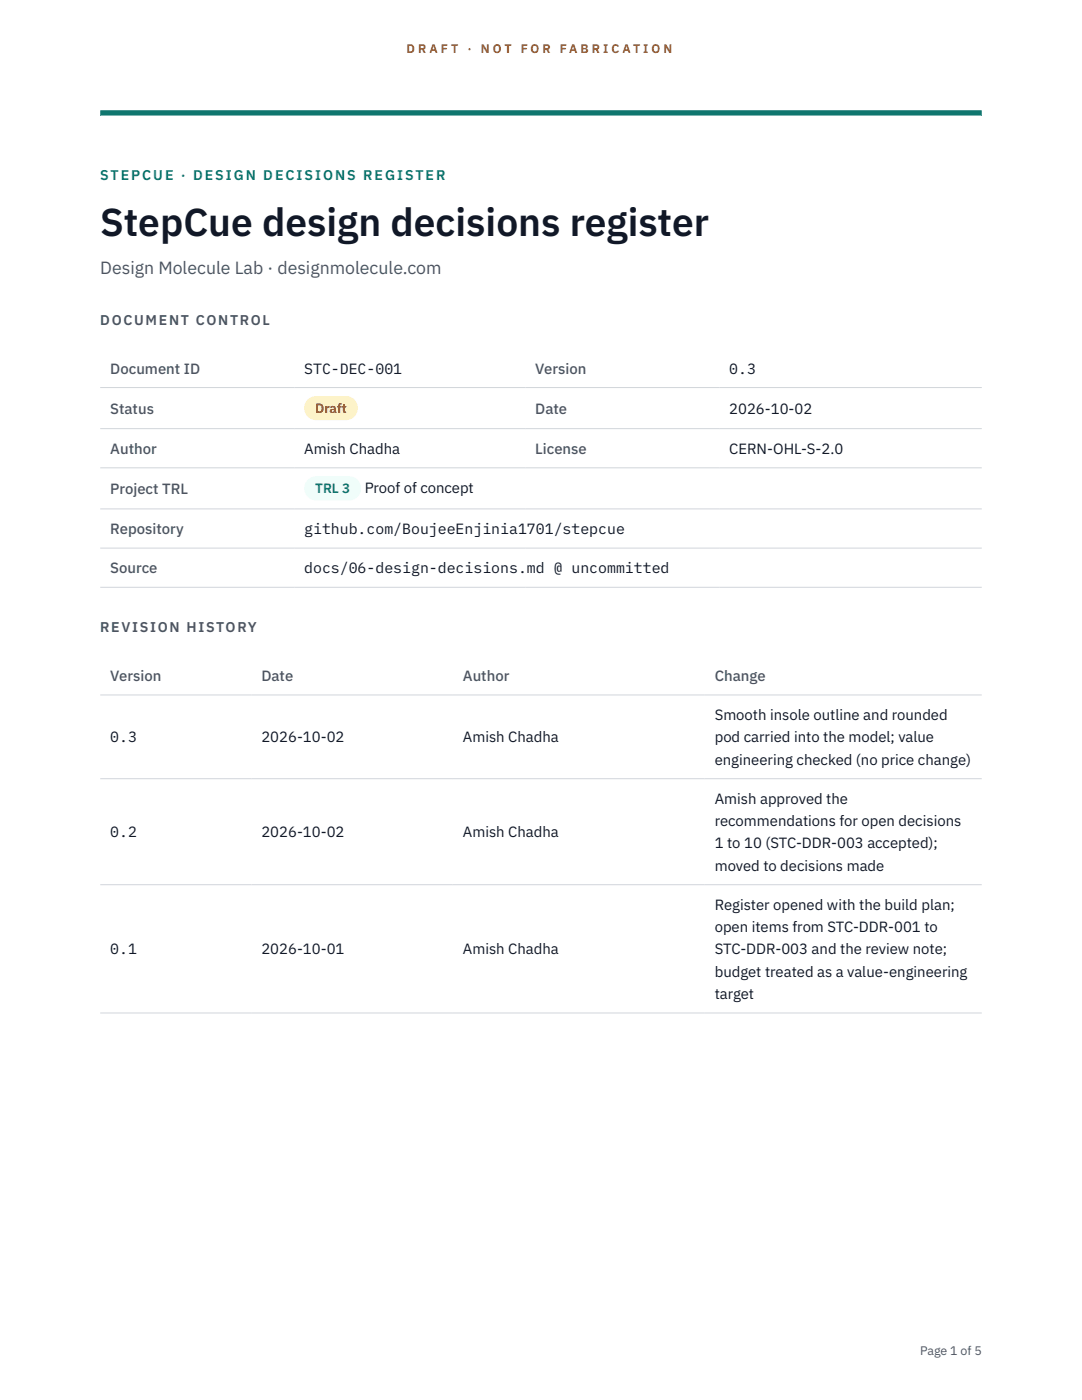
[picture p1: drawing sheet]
<svg xmlns="http://www.w3.org/2000/svg" width="216mm" height="279mm" viewBox="0 0 216 279" stroke-linecap="round" stroke-linejoin="round" font-family="sans-serif">
<defs><g id="words">
<text font-size="7.8" fill="#111827" x="20" y="47.1">StepCue design decisions register</text>
<text font-size="3.5" fill="#4b5563" x="20" y="54.6">Design Molecule Lab · designmolecule.com</text>
<g font-size="3" fill="#4b5563">
<text x="22" y="74.5">Document ID</text>
<text x="106.8" y="74.5">Version</text>
<text x="22" y="82.6">Status</text>
<text x="106.8" y="82.6">Date</text>
<text x="22" y="90.6">Author</text>
<text x="106.8" y="90.6">License</text>
<text x="22" y="98.6">Project TRL</text>
<text x="22" y="106.6">Repository</text>
<text x="22" y="114.4">Source</text>
<text x="22" y="135.9">Version</text>
<text x="52.2" y="135.9">Date</text>
<text x="92.4" y="135.9">Author</text>
<text x="142.6" y="135.9">Change</text>
</g>
<g font-size="3" fill="#111827">
<text x="60.7" y="74.5">STC-DEC-001</text>
<text x="145.5" y="74.5">0.3</text>
<text x="145.5" y="82.6">2026-10-02</text>
<text x="60.7" y="90.6">Amish Chadha</text>
<text x="145.5" y="90.6">CERN-OHL-S-2.0</text>
<text x="72.8" y="98.5">Proof of concept</text>
<text x="60.7" y="106.6">github.com/BoujeeEnjinia1701/stepcue</text>
<text x="60.7" y="114.4">docs/06-design-decisions.md @ uncommitted</text>
<text x="142.6" y="143.7">Smooth insole outline and rounded</text>
<text x="22" y="148.2">0.3</text>
<text x="52.2" y="148.2">2026-10-02</text>
<text x="92.4" y="148.2">Amish Chadha</text>
<text x="142.6" y="148.2">pod carried into the model; value</text>
<text x="142.6" y="152.6">engineering checked (no price change)</text>
<text x="142.6" y="160.4">Amish approved the</text>
<text x="22" y="167.1">0.2</text>
<text x="52.2" y="167.1">2026-10-02</text>
<text x="92.4" y="167.1">Amish Chadha</text>
<text x="142.6" y="164.9">recommendations for open decisions</text>
<text x="142.6" y="169.3">1 to 10 (STC-DDR-003 accepted);</text>
<text x="142.6" y="173.8">moved to decisions made</text>
<text x="142.6" y="181.6">Register opened with the build plan;</text>
<text x="22" y="190.5">0.1</text>
<text x="52.2" y="190.5">2026-10-01</text>
<text x="92.4" y="190.5">Amish Chadha</text>
<text x="142.6" y="186">open items from STC-DDR-001 to</text>
<text x="142.6" y="190.5">STC-DDR-003 and the review note;</text>
<text x="142.6" y="194.9">budget treated as a value-engineering</text>
<text x="142.6" y="199.4">target</text>
</g>
<text font-size="2.8" fill="#0f766e" x="20" y="36">STEPCUE · DESIGN DECISIONS REGISTER</text>
<g font-size="2.8" fill="#4b5563">
<text x="20" y="64.8">DOCUMENT CONTROL</text>
<text x="20" y="126.2">REVISION HISTORY</text>
</g>
<text font-size="2.7" fill="#92400e" x="62.9" y="82.5">Draft</text>
<text font-size="2.7" fill="#0f766e" x="62.9" y="98.5">TRL 3</text>
<g font-size="2.5" fill="#b45309">
<text x="81.1" y="10.5">D R A F T</text>
<text x="93.3" y="10.5">·</text>
<text x="95.9" y="10.5">N O T</text>
<text x="103.9" y="10.5">F O R</text>
<text x="111.7" y="10.5">F A B R I C A T I O N</text>
</g>
<text font-size="2.5" fill="#4b5563" x="183.6" y="270.3">Page 1 of 5</text>
</g></defs>
<path d="M20 23.1h175.9zM20 22h175.9v1.1h-175.9z" fill-rule="evenodd" fill="#0f766e"/>
<path d="M20 77.3h175.9M20 85.5h175.9M20 93.4h175.9M20 101.6h175.9M20 109.4h175.9M20 117.2h175.9M20 138.7h175.9M20 155.4h175.9M20 176.6h175.9M20 202.2h175.9" fill="none" stroke="#d1d5db" stroke-width=".2"/>
<path d="M60.7 79h10.7v4.9h-10.7z" fill="#fef3c7"/>
<path d="M60.7 95.1h11.4v4.8h-11.4z" fill="#f0fdfa"/>
<use href="#words"/>
</svg>
